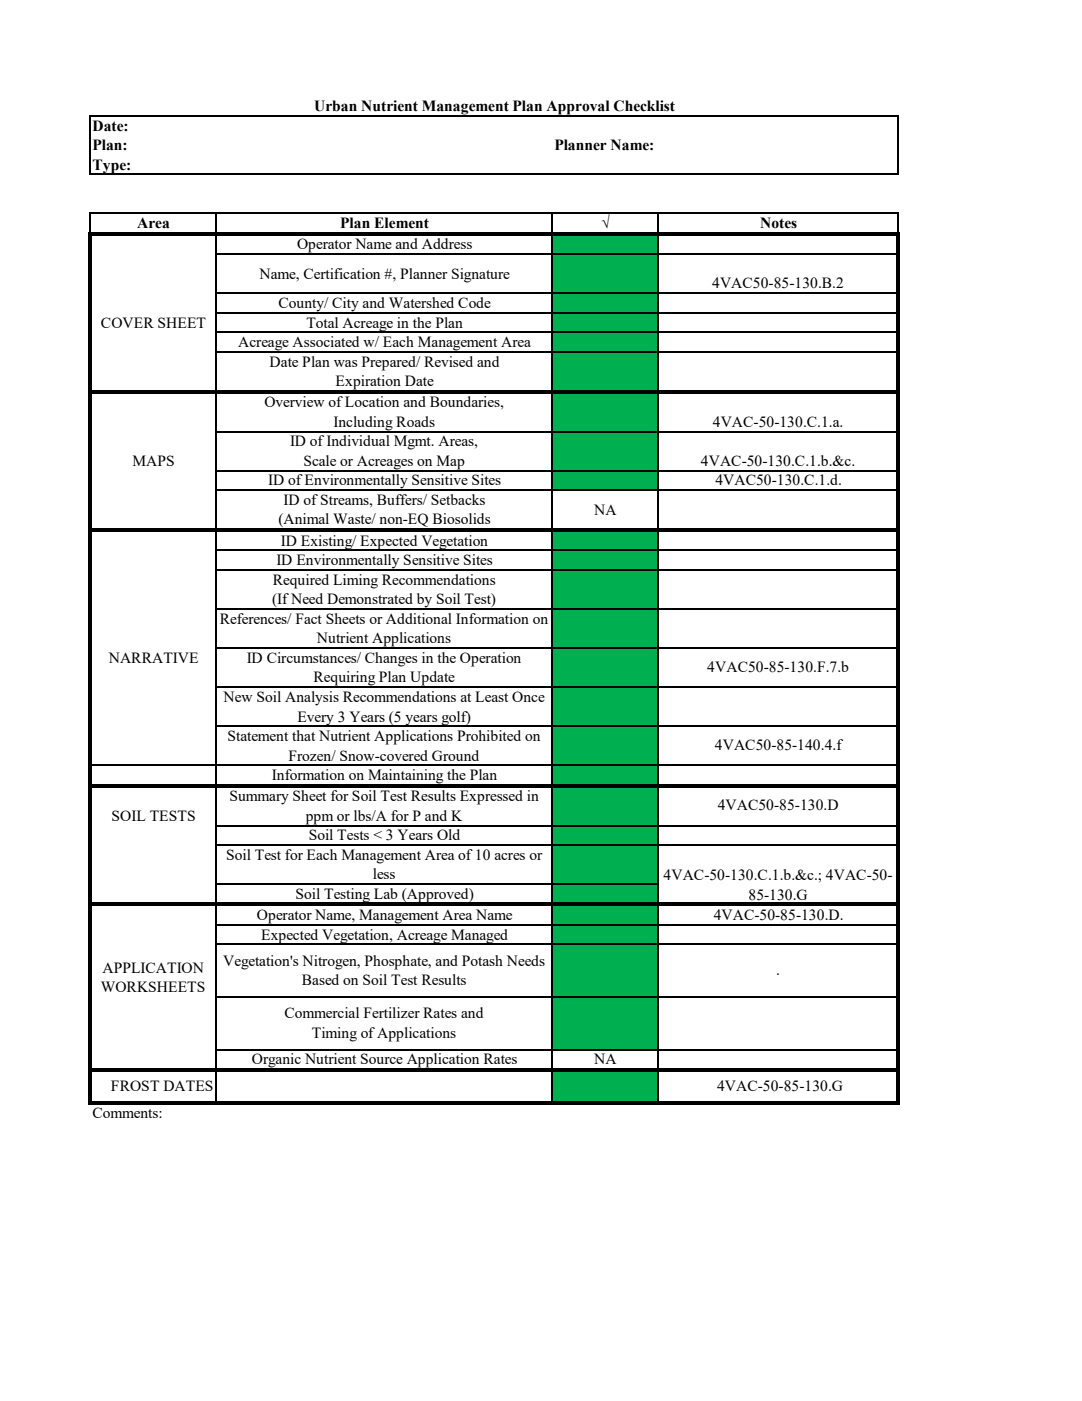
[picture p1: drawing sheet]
<svg xmlns="http://www.w3.org/2000/svg" width="270mm" height="349mm" viewBox="0 0 270 349" stroke-linecap="round" stroke-linejoin="round" font-family="sans-serif">
<defs><g id="words">
<g font-size="3.9">
<text x="78.4" y="27.7">Urban Nutrient Management Plan Approval Checklist</text>
<text x="23.1" y="32.5">Date:</text>
<text x="23.1" y="37.4">Plan:</text>
<text x="138.3" y="37.4">Planner Name:</text>
<text x="23.1" y="42.3">Type:</text>
<text x="34.2" y="56.8">Area</text>
<text x="84.9" y="56.8">Plan Element</text>
<text x="149.9" y="56.8">√</text>
<text x="189.6" y="56.8">Notes</text>
<text x="74.1" y="62.2">Operator Name and Address</text>
<text x="64.7" y="69.5">Name, Certification #, Planner Signature</text>
<text x="177.6" y="71.9">4VAC50-85-130.B.2</text>
<text x="69.5" y="76.8">County/ City and Watershed Code</text>
<text x="25.2" y="81.6">COVER SHEET</text>
<text x="76.4" y="81.6">Total Acreage in the Plan</text>
<text x="59.4" y="86.5">Acreage Associated w/ Each Management Area</text>
<text x="67.3" y="91.4">Date Plan was Prepared/ Revised and</text>
<text x="65.9" y="101.5">Overview of Location and Boundaries,</text>
<text x="83.7" y="96.1">Expiration Date</text>
<text x="83.2" y="106.4">Including Roads</text>
<text x="177.8" y="106.4">4VAC-50-130.C.1.a.</text>
<text x="72.3" y="111.3">ID of Individual Mgmt. Areas,</text>
<text x="33" y="116.1">MAPS</text>
<text x="75.7" y="116.2">Scale or Acreages on Map</text>
<text x="174.8" y="116.2">4VAC-50-130.C.1.b.&amp;c.</text>
<text x="66.9" y="121">ID of Environmentally Sensitive Sites</text>
<text x="70.7" y="125.9">ID of Streams, Buffers/ Setbacks</text>
<text x="178.4" y="121">4VAC50-130.C.1.d.</text>
<text x="69.4" y="130.6">(Animal Waste/ non-EQ Biosolids</text>
<text x="148.2" y="128.3">NA</text>
<text x="70.1" y="136">ID Existing/ Expected Vegetation</text>
<text x="68.9" y="140.9">ID Environmentally Sensitive Sites</text>
<text x="68.1" y="145.8">Required Liming Recommendations</text>
<text x="54.8" y="155.5">References/ Fact Sheets or Additional Information on</text>
<text x="67.9" y="150.7">(If Need Demonstrated by Soil Test)</text>
<text x="79.1" y="160.4">Nutrient Applications</text>
<text x="27.1" y="165.3">NARRATIVE</text>
<text x="61.5" y="165.3">ID Circumstances/ Changes in the Operation</text>
<text x="176.4" y="167.6">4VAC50-85-130.F.7.b</text>
<text x="78.2" y="170.1">Requiring Plan Update</text>
<text x="55.8" y="175">New Soil Analysis Recommendations at Least Once</text>
<text x="74.2" y="179.9">Every 3 Years (5 years golf)</text>
<text x="56.7" y="184.7">Statement that Nutrient Applications Prohibited on</text>
<text x="72" y="189.6">Frozen/ Snow-covered Ground</text>
<text x="178.3" y="187.1">4VAC50-85-140.4.f</text>
<text x="67.8" y="194.4">Information on Maintaining the Plan</text>
<text x="57.2" y="199.8">Summary Sheet for Soil Test Results Expressed in</text>
<text x="179" y="202">4VAC50-85-130.D</text>
<text x="27.8" y="204.6">SOIL TESTS</text>
<text x="76.3" y="204.6">ppm or lbs/A for P and K</text>
<text x="77" y="209.5">Soil Tests &lt; 3 Years Old</text>
<text x="56.4" y="214.3">Soil Test for Each Management Area of 10 acres or</text>
<text x="93" y="219.2">less</text>
<text x="165.5" y="219.4">4VAC-50-130.C.1.b.&amp;c.; 4VAC-50-</text>
<text x="73.7" y="224">Soil Testing Lab (Approved)</text>
<text x="186.7" y="224.3">85-130.G</text>
<text x="64.1" y="229.4">Operator Name, Management Area Name</text>
<text x="178" y="229.4">4VAC-50-85-130.D.</text>
<text x="65.1" y="234.3">Expected Vegetation, Acreage Managed</text>
<text x="25.6" y="242.5">APPLICATION</text>
<text x="55.7" y="240.7">Vegetation's Nitrogen, Phosphate, and Potash Needs</text>
<text x="75.3" y="245.6">Based on Soil Test Results</text>
<text x="193.6" y="243.2">.</text>
<text x="25.1" y="247.4">WORKSHEETS</text>
<text x="71" y="253.8">Commercial Fertilizer Rates and</text>
<text x="77.8" y="258.7">Timing of Applications</text>
<text x="62.8" y="265.3">Organic Nutrient Source Application Rates</text>
<text x="148.2" y="265.3">NA</text>
<text x="27.7" y="272.1">FROST DATES</text>
<text x="178.9" y="272.1">4VAC-50-85-130.G</text>
<text x="23.1" y="278.6">Comments:</text>
</g>
</g></defs>
<g fill="#00b050">
<path d="M137.6 58.3h26.6v63.9h-26.6z" fill-rule="evenodd"/>
<path d="M137.6 132.1h26.6v129.6h-26.6z" fill-rule="evenodd"/>
<path d="M137.6 266.8h26.6v8.1h-26.6z" fill-rule="evenodd"/>
</g>
<g fill="none" stroke="#000" stroke-width=".32">
<path d="M22.4 28.7v14.9M22.5 28.8h201.7M224 29v14.6M22.4 53v4.8M22.5 43.4h201.7M22.5 53.2h201.7M54 53.3v4.5M54 58.7v38.5M137.6 53.3v4.5M137.6 58.7v38.5M164.1 53.3v4.5M164.1 58.7v38.5"/>
<path d="M224 53.3v4.5M54.1 63.3h169.4M54.1 73.1h169.4M54.1 77.9h169.4M54 98.1v33.6M54.1 82.8h169.4M54.1 87.7h169.4M137.6 98.1v33.6M164.1 98.1v33.6M54.1 107.6h169.4M54.1 117.3h169.4M54 132.6v62.8"/>
<path d="M54.1 122.2h169.4M54.1 137.2h169.4M137.6 132.6v62.8M164.1 132.6v62.8M54.1 142.1h169.4M54.1 151.8h169.4M54.1 161.6h169.4M54.1 171.3h169.4M22.9 190.8h200.6M54 196.3v28.7M54.1 181h169.4M137.6 196.3v28.7"/>
<path d="M164.1 196.3v28.7M54.1 205.8h169.4M54.1 210.7h169.4M54 226v40.3M54.1 220.4h110.2M54.1 230.6h169.4M54.1 235.4h169.4M137.6 226v40.3M164.1 226v40.3M54.1 248.5h169.4M54 267.2v7.2M54.1 261.7h169.4"/>
<path d="M137.6 267.2v7.2M164.1 267.2v7.2"/>
</g>
<path d="M21.9 57.8h1v217.5h-1z" fill="#000"/>
<g fill="#000">
<path d="M22.9 57.8h201.6v.9h-201.6z" fill-rule="evenodd"/>
<path d="M22.9 97.2h201.6v.9h-201.6z" fill-rule="evenodd"/>
<path d="M22.9 131.7h201.6v.9h-201.6z" fill-rule="evenodd"/>
<path d="M22.9 195.4h201.6v.9h-201.6z" fill-rule="evenodd"/>
<path d="M22.9 225h201.6v1h-201.6z" fill-rule="evenodd"/>
<path d="M22.9 266.3h201.6v.9h-201.6z" fill-rule="evenodd"/>
<path d="M22.9 274.4h201.6v.9h-201.6z" fill-rule="evenodd"/>
<path d="M223.5 58.7h1v216.6h-1z" fill-rule="evenodd"/>
</g>
<use href="#words"/>
</svg>
